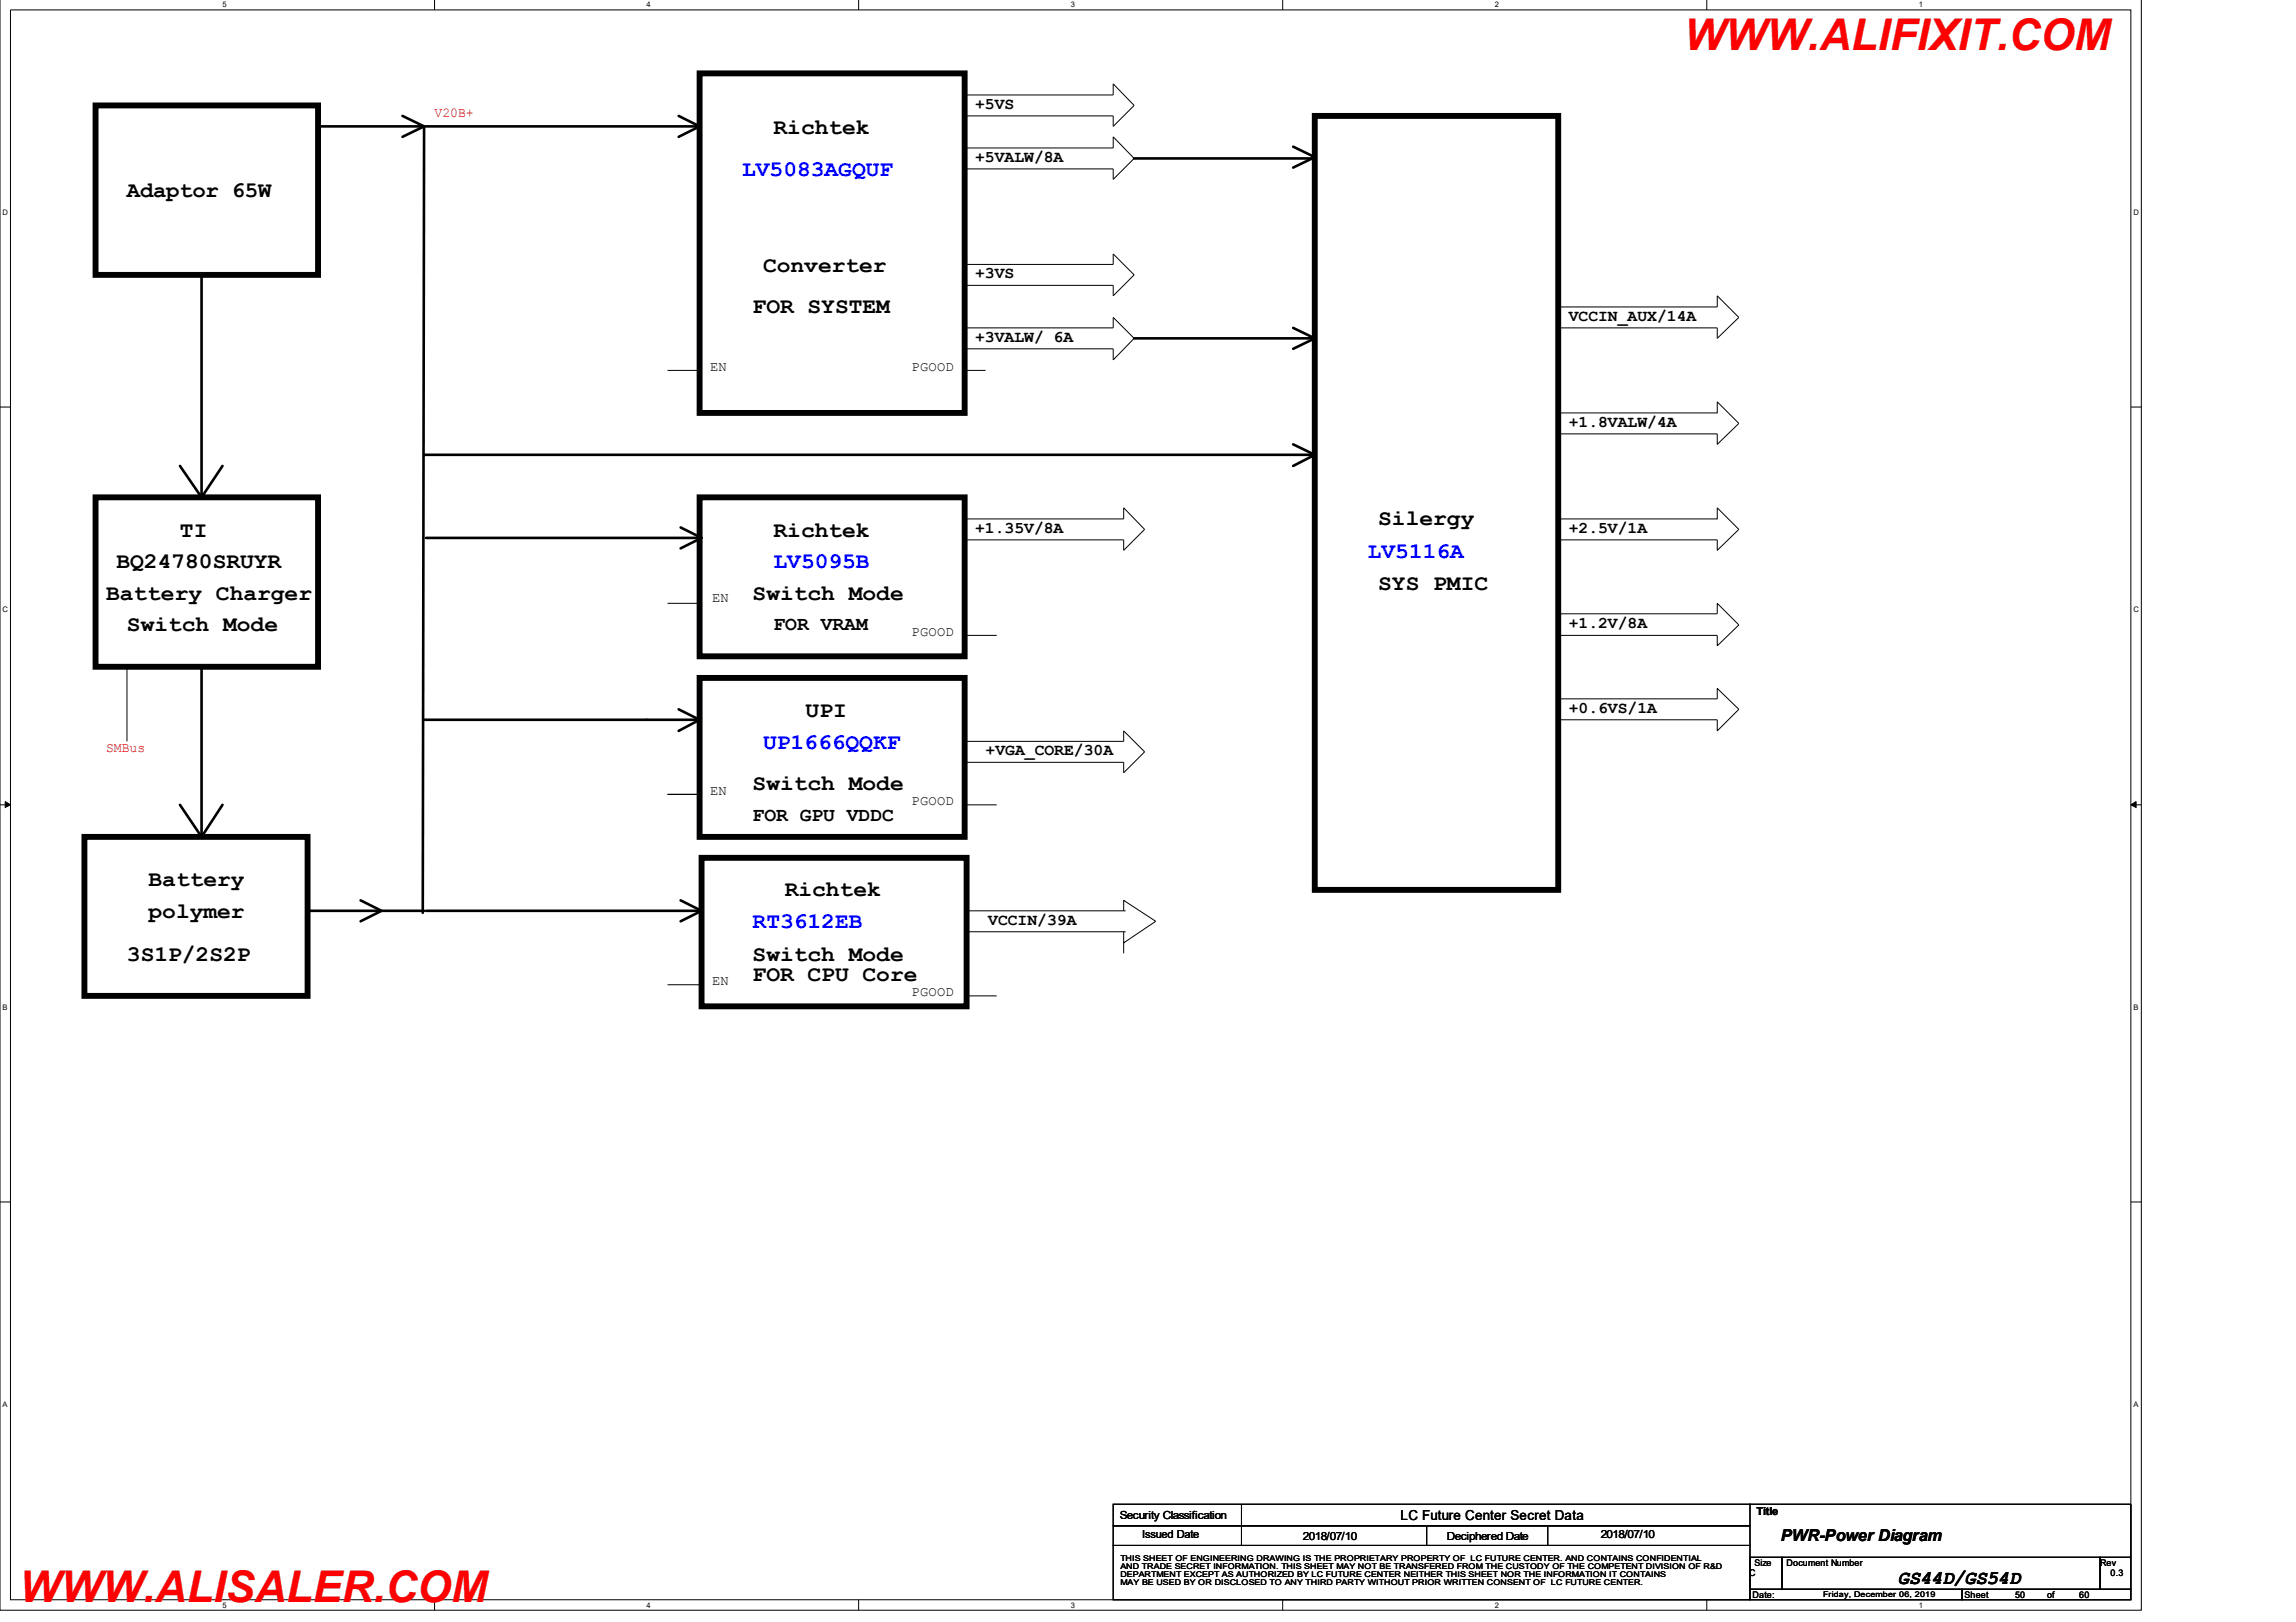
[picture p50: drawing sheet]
<svg xmlns="http://www.w3.org/2000/svg" width="297mm" height="210mm" viewBox="0 0 297 210" stroke-linecap="round" stroke-linejoin="round" font-family="sans-serif">
<defs><g id="words">
<g font-size="5.6" fill="#f00">
<text x="217.9" y="6.4">WWW.ALIFIXIT.COM</text>
<text x="2.5" y="207.3">WWW.ALISALER.COM</text>
</g>
<g font-size="2.9">
<text x="100.1" y="17.3">Richtek</text>
<text x="16.4" y="25.5">Adaptor 65W</text>
<text x="98.7" y="35.2">Converter</text>
<text x="97.4" y="40.6">FOR SYSTEM</text>
<text x="23.3" y="69.4">TI</text>
<text x="100.1" y="69.4">Richtek</text>
<text x="178.3" y="68">Silergy</text>
<text x="13.7" y="77.7">Battery Charger</text>
<text x="15.1" y="73.5">BQ24780SRUYR</text>
<text x="97.4" y="77.7">Switch Mode</text>
<text x="178.3" y="76.3">SYS PMIC</text>
<text x="16.4" y="81.7">Switch Mode</text>
<text x="104.2" y="92.7">UPI</text>
<text x="97.4" y="102.3">Switch Mode</text>
<text x="19.2" y="118.8">polymer</text>
<text x="19.2" y="114.7">Battery</text>
<text x="101.5" y="116">Richtek</text>
<text x="16.4" y="124.3">3S1P/2S2P</text>
<text x="97.4" y="124.3">Switch Mode</text>
<text x="97.4" y="127">FOR CPU Core</text>
</g>
<g font-size="2.9" fill="#00f">
<text x="96" y="22.8">LV5083AGQUF</text>
<text x="100.1" y="73.5">LV5095B</text>
<text x="177" y="72.2">LV5116A</text>
<text x="98.7" y="96.9">UP1666QQKF</text>
<text x="97.4" y="120.2">RT3612EB</text>
</g>
<g font-size="2.5">
<text x="100.1" y="81.5">FOR VRAM</text>
<text x="97.4" y="106.3">FOR GPU VDDC</text>
<text x="245.5" y="205">GS44D/GS54D</text>
</g>
<g font-size="2.1">
<text x="126.2" y="14.1">+5VS</text>
<text x="126.2" y="20.9">+5VALW/8A</text>
<text x="126.2" y="36">+3VS</text>
<text x="202.9" y="41.5">VCCIN_AUX/14A</text>
<text x="126.2" y="44.2">+3VALW/ 6A</text>
<text x="202.9" y="55.2">+1.8VALW/4A</text>
<text x="126.2" y="68.9">+1.35V/8A</text>
<text x="202.9" y="68.9">+2.5V/1A</text>
<text x="202.9" y="81.2">+1.2V/8A</text>
<text x="202.9" y="92.2">+0.6VS/1A</text>
<text x="127.5" y="97.7">+VGA_CORE/30A</text>
<text x="127.8" y="119.6">VCCIN/39A</text>
<text x="230.4" y="199.4">PWR-Power Diagram</text>
</g>
<g font-size="1.8" fill="#f00">
<text x="56.2" y="15.1">V20B+</text>
<text x="13.7" y="97.4">SMBus</text>
</g>
<g font-size="1.8">
<text x="91.9" y="48">EN</text>
<text x="117.9" y="48">PGOOD</text>
<text x="92.1" y="77.9">EN</text>
<text x="117.9" y="82.3">PGOOD</text>
<text x="91.9" y="102.9">EN</text>
<text x="117.9" y="104.2">PGOOD</text>
<text x="92.1" y="127.5">EN</text>
<text x="117.9" y="128.9">PGOOD</text>
<text x="181.2" y="196.7">LC Future Center Secret Data</text>
</g>
<g font-size="1.4">
<text x="144.9" y="196.5">Security Classification</text>
<text x="227.2" y="196.1">Title</text>
<text x="147.7" y="199.1">Issued Date</text>
<text x="168.6" y="199.2">2018/07/10</text>
<text x="187.2" y="199.2">Deciphered Date</text>
<text x="207.1" y="199.1">2018/07/10</text>
</g>
<g font-size="1.2">
<text x="226.3" y="204">C</text>
<text x="227" y="202.6">Size</text>
<text x="231.1" y="202.6">Document Number</text>
<text x="271.7" y="202.6">Rev</text>
<text x="273" y="204">0.3</text>
<text x="226.7" y="206.8">Date:</text>
<text x="254.2" y="206.8">Sheet</text>
<text x="260.7" y="206.8">50</text>
<text x="264.8" y="206.8">of</text>
<text x="269" y="206.8">60</text>
</g>
<g font-size="1">
<text x="28.8" y=".9">5</text>
<text x="83.7" y=".9">4</text>
<text x="138.5" y=".9">3</text>
<text x="193.4" y=".9">2</text>
<text x="248.2" y=".9">1</text>
<text x=".3" y="27.8">D</text>
<text x="276" y="27.8">D</text>
<text x=".3" y="79.2">C</text>
<text x="276" y="79.2">C</text>
<text x=".3" y="130.7">B</text>
<text x="276" y="130.7">B</text>
<text x=".3" y="182">A</text>
<text x="276" y="182">A</text>
<text x="144.9" y="202">THIS SHEET OF ENGINEERING DRAWING IS THE PROPRIETARY PROPERTY OF LC FUTURE CENTER. AND CONTAINS CONFIDENTIAL</text>
<text x="144.9" y="203">AND TRADE SECRET INFORMATION. THIS SHEET MAY NOT BE TRANSFERED FROM THE CUSTODY OF THE COMPETENT DIVISION OF R&amp;D</text>
<text x="28.8" y="208">5</text>
<text x="83.7" y="208">4</text>
<text x="138.5" y="208">3</text>
<text x="144.9" y="204.1">DEPARTMENT EXCEPT AS AUTHORIZED BY LC FUTURE CENTER NEITHER THIS SHEET NOR THE INFORMATION IT CONTAINS</text>
<text x="144.9" y="205.1">MAY BE USED BY OR DISCLOSED TO ANY THIRD PARTY WITHOUT PRIOR WRITTEN CONSENT OF LC FUTURE CENTER.</text>
<text x="193.4" y="208">2</text>
<text x="235.9" y="206.7">Friday, December 06, 2019</text>
<text x="248.2" y="208">1</text>
</g>
</g></defs>
<path d="M0 -.1v208.5h277v-208.5M1.4 1.3h274.3v205.7h-274.3z" fill="none" stroke="#000" stroke-width=".13"/>
<g fill="#fff">
<path d="M28.8 .1h.4v1h-.4z"/>
<path d="M28.8 207.2h.4v1h-.4z"/>
</g>
<path d="M56.2 -.1v1.4M56.2 207v1.4" fill="none" stroke="#000" stroke-width=".13"/>
<g fill="#fff">
<path d="M83.7 .1h.4v1h-.4z"/>
<path d="M83.7 207.2h.4v1h-.4z"/>
</g>
<path d="M111.1 -.1v1.4M111.1 207v1.4" fill="none" stroke="#000" stroke-width=".13"/>
<g fill="#fff">
<path d="M138.5 .1h.4v1h-.4z"/>
<path d="M138.5 207.2h.4v1h-.4z"/>
</g>
<path d="M165.9 -.1v1.4M165.9 207v1.4" fill="none" stroke="#000" stroke-width=".13"/>
<g fill="#fff">
<path d="M193.4 .1h.4v1h-.4z"/>
<path d="M193.4 207.2h.4v1h-.4z"/>
</g>
<path d="M220.8 -.1v1.4M220.8 207v1.4" fill="none" stroke="#000" stroke-width=".13"/>
<g fill="#fff">
<path d="M248.2 .1h.5v1h-.5z"/>
<path d="M248.2 207.2h.5v1h-.5z"/>
<path d="M.3 26.9h.5v1.1h-.5z"/>
<path d="M276 26.9h.5v1.1h-.5z"/>
<path d="M.3 78.3h.5v1h-.5z"/>
<path d="M276 78.3h.5v1h-.5z"/>
</g>
<path d="M0 52.7h1.4M275.7 52.7h1.3" fill="none" stroke="#000" stroke-width=".13"/>
<g fill="#fff">
<path d="M.3 129.8h.5v1h-.5z"/>
<path d="M276 129.8h.5v1h-.5z"/>
</g>
<path d="M0 104.2h1.4M275.7 104.2h1.3" fill="none" stroke="#000" stroke-width=".13"/>
<path d="M.7 103.7l.7 .5-.7 .3zM275.7 104.2l.7-.5v.8z" fill="#000" stroke="#000" stroke-width=".13"/>
<g fill="#fff">
<path d="M.3 181.2h.5v1h-.5z"/>
<path d="M276 181.2h.5v1h-.5z"/>
</g>
<g fill="none" stroke="#000" stroke-width=".13">
<path d="M124.8 12.3h19.2v-1.4l2.7 2.7-2.7 2.8v-1.4h-19.2M124.8 19.1h19.2v-1.4l2.7 2.8-2.7 2.7v-1.3h-19.2zM124.8 34.2h19.2v-1.3l2.7 2.7-2.7 2.7v-1.4h-19.2M201.6 27.4v2.7M201.6 39.7h20.6v-1.4l2.8 2.8-2.8 2.7v-1.4h-20.6M86.4 47.9h4.1M124.8 42.4h19.2v-1.3l2.7 2.7-2.7 2.8v-1.5h-19.2M124.8 47.9h2.7M157.7 54.6h.1M201.6 53.4h20.6v-1.4l2.8 2.8-2.8 2.7v-1.4h-20.6M86.4 78.1h4.1M124.8 67.2h20.6v-1.5l2.7 2.8-2.7 2.7v-1.3h-20.6z"/>
<path d="M124.8 75.4v2.7M201.6 68.5v2.7M201.6 67.2h20.6v-1.5l2.8 2.8-2.8 2.7v-1.3h-20.6M201.6 79.4h20.6v-1.3l2.8 2.8-2.8 2.7v-1.4h-20.6M16.4 86.3v9.6M124.8 82.2h4.1M124.8 95.9h20.6v-1.3l2.7 2.7-2.7 2.7v-1.3h-20.6zM201.6 90.4h20.6v-1.3l2.8 2.7-2.8 2.8v-1.5h-20.6M86.4 102.8h4.1M124.8 104.2h4.1M125.1 115.2v1.3zM125.1 116.5v1.4h20.5"/>
<path d="M145.4 117.9v-1.4l4.1 2.7-4.1 2.8v-1.4M86.4 127.4h4.4M124.8 128.9h4.1M125.1 122v2.7M125.1 120.6h20.5M145.4 122v1.4M0 155.5h1.4M275.7 155.5h1.3M144 194.7h82.4v2.8h-82.4zM144 197.5h82.4v2.5h-82.4zM144 200h82.4v7h-82.4zM160.6 194.7v5.3"/>
<path d="M184.6 197.5v2.5M200.2 197.5v2.5M226.3 194.7h49.4v6.8M226.4 205.7h27.4v1.3h-27.4zM226.4 201.5h4.1v4.2h-4.1zM230.5 201.5h41.2v4.2h-41.2zM253.8 205.7h21.9v1.3h-21.9zM271.7 201.5h4v4.2h-4z"/>
</g>
<path d="M12.4 13.6h28.7v22h-28.7zM90.5 9.5h34.3v43.9h-34.3zM170.1 15h31.5v100.2h-31.5zM12.4 64.4h28.7v21.9h-28.7zM90.5 64.4h34.3v20.5h-34.3zM90.5 87.7h34.3v20.6h-34.3zM10.9 108.3h28.9v20.6h-28.9zM90.8 111h34.3v19.2h-34.3z" fill="none" stroke="#000" stroke-width=".76"/>
<g fill="none" stroke="#000" stroke-width=".34">
<path d="M41.1 16.4h49.4M52.1 15l2.8 1.4M54.9 16.4l-.2 101.7M54.9 16.4l-2.8 1.3M87.8 15l2.7 1.4-2.7 1.3M167.3 19l2.8 1.3-2.8 1.4M26.1 35.6v28.8M146.7 20.5h23.4M54.9 58.9h115.2M146.7 43.8h23.4M167.3 42.4l2.8 1.4-2.8 1.3M167.3 57.5l2.8 1.4-2.8 1.4"/>
<path d="M23.3 60.3l2.8 4.1M28.8 60.3l-2.7 4.1M55.1 69.6h35.7M88.1 68.3l2.7 1.3-2.7 1.4M26.1 86.3v22M54.9 93.1h35.6M87.8 91.8l2.7 1.3-2.7 1.5M23.3 104.2l2.8 4.1M28.8 104.2l-2.7 4.1M39.8 117.9h15.1M46.7 116.5l2.7 1.4-2.7 1.3M55.1 117.9h35.7"/>
<path d="M88.1 116.5l2.7 1.4-2.7 1.3"/>
</g>
<use href="#words"/>
</svg>
